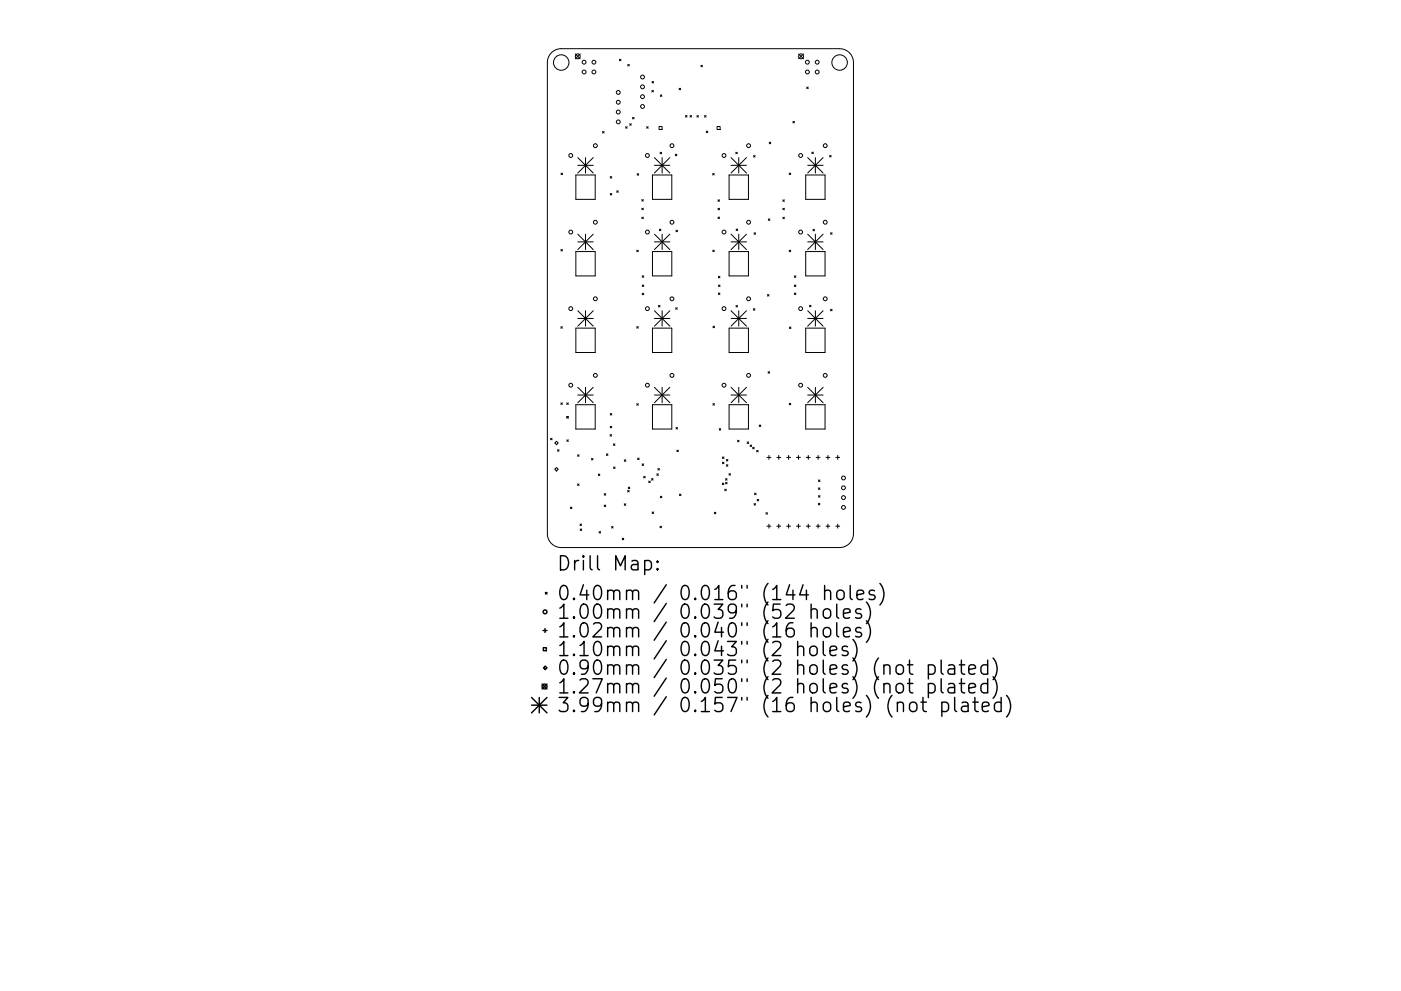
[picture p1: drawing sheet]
<svg xmlns="http://www.w3.org/2000/svg" width="297mm" height="210mm" viewBox="0 0 297 210" stroke-linecap="round" stroke-linejoin="round" font-family="sans-serif">
<defs><g id="words">
<g font-size="4.2">
<text x="118" y="121.1">Drill Map:</text>
<text x="118" y="127.4">0.40mm / 0.016&quot; (144 holes)</text>
<text x="118" y="131.3">1.00mm / 0.039&quot; (52 holes)</text>
<text x="118" y="135.3">1.02mm / 0.040&quot; (16 holes)</text>
<text x="118" y="139.2">1.10mm / 0.043&quot; (2 holes)</text>
<text x="118" y="143.2">0.90mm / 0.035&quot; (2 holes) (not plated)</text>
<text x="118" y="147.2">1.27mm / 0.050&quot; (2 holes) (not plated)</text>
<text x="118" y="151.1">3.99mm / 0.157&quot; (16 holes) (not plated)</text>
</g>
</g></defs>
<g fill="none" stroke="#000" stroke-width=".21">
<path d="M116.9 11.2a2.94 2.94 0 0 1 2.1-.9h59a2.94 2.94 0 0 1 3 3v99.9a2.94 2.94 0 0 1-3 3h-59a2.94 2.94 0 0 1-2.9-3v-99.9a2.94 2.94 0 0 1 .8-2.1zM122 11.4l1 1.1M123 11.4l-1 1.1M131.3 12.6l.3 .3M131.6 12.6l-.3 .3M133.1 13.7l.3 .3M133.4 13.7l-.3 .3M138.2 19.2l.3 .3M138.2 17.3l.4 .3M138.5 19.2l-.3 .3M138.6 17.3l-.4 .3M144 18.7l.3 .4"/>
<path d="M144.3 18.7l-.3 .4M148.6 13.9l.3 .3M148.9 13.9l-.3 .3M169.3 11.4l1.1 1.1M170.4 11.4l-1.1 1.1M171 18.5l.4 .3M171.4 18.5l-.4 .3M118.9 36.7l.4 .4M119.3 36.7l-.4 .4M122.1 37.1h4.1v5.2h-4.1zM122.5 35.1h3.3M122.5 33.4l3.3 3.3"/>
<path d="M124.1 33.4v3.3M125.8 33.4l-3.3 3.3M127.8 27.9l.3 .3M128.1 27.9l-.3 .3M129.4 37.5l.3 .3M129.7 37.5l-.3 .3M132.6 26.9l.4 .3M133 26.9l-.4 .3M133.5 26.2l.3 .4M133.8 26.2l-.3 .4M134.1 24.9l.3 .3M134.4 24.9l-.3 .3"/>
<path d="M135.1 36.8l.3 .4M135.4 36.8l-.3 .4M137.1 26.9l.3 .3M137.4 26.9l-.3 .3M138.3 37.1h4.1v5.2h-4.1zM138.8 33.4l3.2 3.3M138.8 35.1h3.2M139.7 26.8h.7v.7h-.7zM139.9 32.3l.4 .3M140 20.1l.3 .4M140.3 32.3l-.4 .3M140.3 20.1l-.3 .4"/>
<path d="M140.4 33.4v3.3M142 33.4l-3.2 3.3M143.2 32.7l.3 .3M143.5 32.7l-.3 .3M145.3 24.5l.4 .3M145.7 24.5l-.4 .3M146.3 24.5l.3 .3M146.6 24.5l-.3 .3M147.8 24.5l.3 .4M148.1 24.5l-.3 .4M149.4 24.5l.3 .4M149.7 24.5l-.3 .4"/>
<path d="M149.7 27.8l.4 .3M150.1 27.8l-.4 .3M151.1 36.8l.3 .3M151.4 36.8l-.3 .3M152 26.8h.7v.7h-.7zM154.6 37.1h4.1v5.2h-4.1zM155 35.1h3.3M155 33.4l3.3 3.3M156 32.3l.3 .3M156.3 32.3l-.3 .3M156.6 33.4v3.3M158.3 33.4l-3.3 3.3"/>
<path d="M159.8 33l.3 .3M160.1 33l-.3 .3M163.1 30.2l.3 .3M163.4 30.2l-.3 .3M167.3 36.7l.4 .3M167.7 36.7l-.4 .3M168.1 25.8l.3 .3M168.4 25.8l-.3 .3M170.8 37.1h4.1v5.2h-4.1zM171.2 35.1h3.3M171.2 33.4l3.3 3.3M172.1 32.3l.4 .3"/>
<path d="M172.5 32.3l-.4 .3M172.9 33.4v3.3M174.5 33.4l-3.3 3.3M175.9 33l.3 .3M176.2 33l-.3 .3M118.9 52.9l.4 .3M119.3 52.9l-.4 .3M122.1 53.4h4.1v5.1h-4.1zM122.5 51.3h3.3M122.5 49.7l3.3 3.3M124.1 49.7v3.3M125.8 49.7l-3.3 3.3"/>
<path d="M129.4 41l.3 .4M129.7 41l-.3 .4M130.8 40.5l.3 .3M131.1 40.5l-.3 .3M135 53.1l.3 .3M135.3 53.1l-.3 .3M136.1 44.2l.3 .3M136.1 42.3l.3 .4M136.1 46.1l.3 .3M136.2 58.5l.3 .3M136.4 42.3l-.3 .4M136.4 44.2l-.3 .3"/>
<path d="M136.4 46.1l-.3 .3M136.5 58.5l-.3 .3M138.3 53.4h4.1v5.1h-4.1zM138.8 51.3h3.2M138.8 49.7l3.2 3.3M139.8 48.6l.3 .3M140.1 48.6l-.3 .3M140.4 49.7v3.3M142 49.7l-3.2 3.3M143.3 48.8l.3 .4M143.6 48.8l-.3 .4M151.1 53.1l.3 .3"/>
<path d="M151.4 53.1l-.3 .3M152.2 42.4l.3 .3M152.2 44.2l.4 .3M152.2 46.1l.4 .3M152.3 58.6l.3 .4M152.5 42.4l-.3 .3M152.6 44.2l-.4 .3M152.6 46.1l-.4 .3M152.6 58.6l-.3 .4M154.6 53.4h4.1v5.1h-4.1zM155 51.3h3.3M155 49.7l3.3 3.3"/>
<path d="M156.1 48.6l.3 .3M156.4 48.6l-.3 .3M156.6 49.7v3.3M158.3 49.7l-3.3 3.3M159.9 49.4l.3 .3M160.2 49.4l-.3 .3M162.9 46.4l.3 .4M163.2 46.4l-.3 .4M166 42.4l.3 .3M166 44.2l.3 .3M166 46.1l.3 .3M166.3 42.4l-.3 .3"/>
<path d="M166.3 44.2l-.3 .3M166.3 46.1l-.3 .3M167.3 53.1l.4 .3M167.7 53.1l-.4 .3M168.4 58.5l.3 .4M168.7 58.5l-.3 .4M170.8 53.4h4.1v5.1h-4.1zM171.2 49.7l3.3 3.3M171.2 51.3h3.3M172.4 48.7l.3 .3M172.7 48.7l-.3 .3M172.9 49.7v3.3"/>
<path d="M174.5 49.7l-3.3 3.3M176.1 49.4l.3 .3M176.4 49.4l-.3 .3M118.9 69.3l.3 .3M119.2 69.3l-.3 .3M122.1 69.6h4.1v5.2h-4.1zM122.5 67.6h3.3M122.5 65.9l3.3 3.3M124.1 65.9v3.3M125.8 65.9l-3.3 3.3M135 69.3l.3 .3M135.3 69.3l-.3 .3"/>
<path d="M136.2 62.2l.3 .3M136.2 60.5l.3 .3M136.5 62.2l-.3 .3M136.5 60.5l-.3 .3M138.3 69.6h4.1v5.2h-4.1zM138.8 67.6h3.2M138.8 65.9l3.2 3.3M139.6 64.8l.3 .3M139.9 64.8l-.3 .3M140.4 65.9v3.3M142 65.9l-3.2 3.3M143.3 65.3l.3 .3"/>
<path d="M143.6 65.3l-.3 .3M151.2 69.2l.3 .3M151.5 69.2l-.3 .3M152.3 62.2l.3 .3M152.3 60.5l.4 .3M152.6 62.2l-.3 .3M152.7 60.5l-.4 .3M154.6 69.6h4.1v5.2h-4.1zM155 67.6h3.3M155 65.9l3.3 3.3M156 64.8l.4 .3M156.4 64.8l-.4 .3"/>
<path d="M156.6 65.9v3.3M158.3 65.9l-3.3 3.3M159.7 65.5l.3 .3M160 65.5l-.3 .3M162.7 62.5l.3 .3M162.8 78.9l.4 .3M163 62.5l-.3 .3M163.2 78.9l-.4 .3M167.4 69.4l.3 .3M167.7 69.4l-.3 .3M168.4 62.2l.3 .3M168.4 60.5l.3 .3"/>
<path d="M168.7 60.5l-.3 .3M168.7 62.2l-.3 .3M170.8 69.6h4.1v5.2h-4.1zM171.2 65.9l3.3 3.3M171.2 67.6h3.3M171.6 64.8l.4 .3M172 64.8l-.4 .3M172.9 65.9v3.3M174.5 65.9l-3.3 3.3M176.1 65.6l.3 .3M176.4 65.6l-.3 .3M116.7 93l.4 .3"/>
<path d="M117.1 93l-.4 .3M118 93.6l.4 .4-.4 .4-.4-.4zM118 99.2l.4 .4-.4 .3-.4-.3zM118.2 95.4l.3 .3M118.5 95.4l-.3 .3M118.9 85.5l.3 .3M119.2 85.5l-.3 .3M120.2 85.5l.3 .3M120.2 88.4l.3 .3M120.2 93.3l.3 .3M120.5 85.5l-.3 .3M120.5 88.4l-.3 .3"/>
<path d="M120.5 93.3l-.3 .3M122.1 85.9h4.1v5.1h-4.1zM122.5 96.5l.3 .3M122.5 83.8h3.3M122.5 82.2l3.3 3.2M122.8 96.5l-.3 .3M124.1 82.2v3.2M125.4 97.3l.3 .3M125.7 97.3l-.3 .3M125.8 82.2l-3.3 3.2M128.6 96.3l.3 .3M128.9 96.3l-.3 .3"/>
<path d="M129.3 92.2l.4 .3M129.4 90.4l.3 .4M129.4 87.7l.3 .4M129.7 92.2l-.4 .3M129.7 90.4l-.3 .4M129.7 87.7l-.3 .4M130 94.2l.4 .3M130.1 99.1l.3 .3M130.4 94.2l-.4 .3M130.4 99.1l-.3 .3M132.4 97.6l.3 .3M132.7 97.6l-.3 .3"/>
<path d="M135 85.6l.3 .4M135.2 97.2l.3 .3M135.3 85.6l-.3 .4M135.5 97.2l-.3 .3M136.1 98.4l.4 .4M136.5 98.4l-.4 .4M138.3 85.9h4.1v5.1h-4.1zM138.8 83.8h3.2M138.8 82.2l3.2 3.2M139.5 99.4l.3 .3M139.8 99.4l-.3 .3M140.4 82.2v3.2"/>
<path d="M142 82.2l-3.2 3.2M143.3 90.7l.4 .3M143.5 95.5l.3 .3M143.7 90.7l-.4 .3M143.8 95.5l-.3 .3M151.2 85.6l.3 .4M151.5 85.6l-.3 .4M152.5 90.9l.3 .4M152.8 90.9l-.3 .4M153.2 96.9l.3 .4M153.2 98.1l.3 .3M153.5 96.9l-.3 .4"/>
<path d="M153.5 98.1l-.3 .3M154 97.5l.3 .3M154 98.6l.3 .3M154.3 97.5l-.3 .3M154.3 98.6l-.3 .3M154.6 85.9h4.1v5.1h-4.1zM155 83.8h3.3M155 82.2l3.3 3.2M156.4 93.4l.3 .3M156.6 82.2v3.2M156.7 93.4l-.3 .3M158.3 82.2l-3.3 3.2"/>
<path d="M158.4 93.8l.3 .3M158.7 93.8l-.3 .3M159 94.4l.4 .3M159.4 94.4l-.4 .3M159.6 94.9l.3 .3M159.9 94.9l-.3 .3M160.4 95.5l.4 .4M160.8 95.5l-.4 .4M161 90.2l.3 .3M161.3 90.2l-.3 .3M162.6 97h.8M163 96.6v.9"/>
<path d="M164.7 97h.8M165.1 96.6v.9M166.8 97h.8M167.2 96.6v.9M167.3 85.6l.4 .3M167.7 85.6l-.4 .3M168.9 97h.8M169.3 96.6v.9M170.8 85.9h4.1v5.1h-4.1zM171 97h.8M171.2 82.2l3.3 3.2M171.2 83.8h3.3"/>
<path d="M171.4 96.6v.9M172.9 82.2v3.2M173 97h.9M173.5 96.6v.9M174.5 82.2l-3.3 3.2M175.1 97h.9M175.5 96.6v.9M177.2 97h.8M177.6 96.6v.9M120.9 107.6l.4 .3M121.3 107.6l-.4 .3M122.5 102.7l.3 .3"/>
<path d="M122.8 102.7l-.3 .3M123 111.2l.3 .3M123 112.2l.3 .4M123.3 111.2l-.3 .3M123.3 112.2l-.3 .4M126.8 100.6l.4 .3M127 112.8l.3 .3M127.2 100.6l-.4 .3M127.3 112.8l-.3 .3M128.1 107.2l.3 .3M128.1 104.7l.3 .4M128.4 107.2l-.3 .3"/>
<path d="M128.4 104.7l-.3 .4M129.7 111.7l.3 .3M130 111.7l-.3 .3M131.9 114.2l.3 .3M132.2 114.2l-.3 .3M132.4 106.9l.3 .3M132.7 106.9l-.3 .3M133.1 104.1l.3 .3M133.2 103.4l.3 .3M133.4 104.1l-.3 .3M133.5 103.4l-.3 .3M136.5 101.1l.3 .3"/>
<path d="M136.8 101.1l-.3 .3M137.5 102.1l.4 .3M137.9 102.1l-.4 .3M138.1 101.5l.4 .4M138.3 108.6l.3 .4M138.5 101.5l-.4 .4M138.6 108.6l-.3 .4M139.3 100.5l.3 .4M139.6 100.5l-.3 .4M139.9 111.6l.3 .4M140 105.3l.3 .3M140.2 111.6l-.3 .4"/>
<path d="M140.3 105.3l-.3 .3M144.1 104.8l.3 .4M144.4 104.8l-.3 .4M151.4 108.7l.4 .3M151.8 108.7l-.4 .3M153.1 102.5l.4 .3M153.5 102.5l-.4 .3M153.7 103.8l.3 .3M153.8 101.5l.4 .4M153.8 102.3l.4 .4M154 103.8l-.3 .3M154.2 101.5l-.4 .4"/>
<path d="M154.2 102.3l-.4 .4M154.5 100.5l.4 .3M154.9 100.5l-.4 .3M159.9 106.8l.3 .4M160 104.6l.3 .4M160.2 106.8l-.3 .4M160.3 104.6l-.3 .4M160.5 105.9l.4 .4M160.9 105.9l-.4 .4M162.4 108.8l.3 .3M162.6 111.6h.8M162.7 108.8l-.3 .3"/>
<path d="M163 111.2v.9M164.7 111.6h.8M165.1 111.2v.9M166.8 111.6h.8M167.2 111.2v.9M168.9 111.6h.8M169.3 111.2v.9M171 111.6h.8M171.4 111.2v.9M173 111.6h.9M173.5 111.2v.9M173.5 106.8l.3 .3"/>
<path d="M173.5 103.5l.3 .3M173.5 101.8l.4 .4M173.5 105.2l.4 .3M173.8 106.8l-.3 .3M173.8 103.5l-.3 .3M173.9 101.8l-.4 .4M173.9 105.2l-.4 .3M175.1 111.6h.9M175.5 111.2v.9M177.2 111.6h.8M177.6 111.2v.9"/>
<circle cx="119" cy="13.3" r="1.64"/>
<circle cx="122.5" cy="12" r=".52"/>
<circle cx="123.8" cy="15.3" r=".41"/>
<circle cx="123.8" cy="13.2" r=".41"/>
<circle cx="125.9" cy="15.3" r=".41"/>
<circle cx="125.9" cy="13.2" r=".41"/>
<circle cx="131.1" cy="19.6" r=".41"/>
<circle cx="136.2" cy="18.4" r=".41"/>
<circle cx="136.2" cy="16.3" r=".41"/>
<circle cx="169.8" cy="12" r=".52"/>
<circle cx="171.2" cy="15.3" r=".41"/>
<circle cx="171.2" cy="13.2" r=".41"/>
<circle cx="173.3" cy="15.3" r=".41"/>
<circle cx="173.3" cy="13.2" r=".41"/>
<circle cx="178" cy="13.3" r="1.64"/>
<circle cx="121" cy="33" r=".41"/>
<circle cx="126.2" cy="30.9" r=".41"/>
<circle cx="131.1" cy="23.8" r=".41"/>
<circle cx="131.1" cy="21.7" r=".41"/>
<circle cx="131.1" cy="25.9" r=".41"/>
<circle cx="136.2" cy="20.5" r=".41"/>
<circle cx="136.2" cy="22.6" r=".41"/>
<circle cx="137.3" cy="33" r=".41"/>
<circle cx="142.5" cy="30.9" r=".41"/>
<circle cx="153.5" cy="33" r=".41"/>
<circle cx="158.7" cy="30.9" r=".41"/>
<circle cx="169.8" cy="33" r=".41"/>
<circle cx="175" cy="30.9" r=".41"/>
<circle cx="121" cy="49.2" r=".41"/>
<circle cx="126.2" cy="47.2" r=".41"/>
<circle cx="137.3" cy="49.2" r=".41"/>
<circle cx="142.5" cy="47.2" r=".41"/>
<circle cx="153.5" cy="49.2" r=".41"/>
<circle cx="158.7" cy="47.2" r=".41"/>
<circle cx="169.8" cy="49.2" r=".41"/>
<circle cx="175" cy="47.2" r=".41"/>
<circle cx="121" cy="65.5" r=".41"/>
<circle cx="126.2" cy="79.6" r=".41"/>
<circle cx="126.2" cy="63.4" r=".41"/>
<circle cx="137.3" cy="65.5" r=".41"/>
<circle cx="142.5" cy="79.6" r=".41"/>
<circle cx="142.5" cy="63.4" r=".41"/>
<circle cx="153.5" cy="65.5" r=".41"/>
<circle cx="158.7" cy="79.6" r=".41"/>
<circle cx="158.7" cy="63.4" r=".41"/>
<circle cx="169.8" cy="65.5" r=".41"/>
<circle cx="175" cy="79.6" r=".41"/>
<circle cx="175" cy="63.4" r=".41"/>
<circle cx="121" cy="81.7" r=".41"/>
<circle cx="137.3" cy="81.7" r=".41"/>
<circle cx="153.5" cy="81.7" r=".41"/>
<circle cx="169.8" cy="81.7" r=".41"/>
<circle cx="178.8" cy="101.4" r=".41"/>
<circle cx="178.8" cy="105.6" r=".41"/>
<circle cx="178.8" cy="107.7" r=".41"/>
<circle cx="178.8" cy="103.5" r=".41"/>
</g>
<g fill="none" stroke="#000" stroke-width=".3">
<path d="M136.7 119.1l.8-.2 .6 .6v.8l-.3 .5-.3 .1-.8-.1M139.4 119.1l.1 .1-.1 .1-.1-.1 .1-.1v.2M115.1 133.8h.9M115.2 137.4h.6v.7h-.6zM115.6 133.4v.8M115.6 125.7l.4 .3M116 125.7l-.4 .3M139.4 120.6l.1 .2-.1 .1-.1-.1 .1-.2v.3M169.1 137.4a.74 .74 0 0 1 1.3 .1v1.6M169.1 136.1v3M172 129.5a.74 .74 0 0 1 1.3 .1v1.6M172 133.4a.74 .74 0 0 1 1.3 .2v1.5"/>
<path d="M172 137.2a.81 .81 0 0 1 1.3 .5v.8a.81 .81 0 0 1-.8 .6 .81 .81 0 0 1-.8-.6v-.8zM172 128.2v3M172 132.1v3M174.5 136.1v2.6l.5 .4M174.7 133.4a.81 .81 0 0 1 .8-.3 .81 .81 0 0 1 .6 .6v.9a.81 .81 0 0 1-.8 .6 .81 .81 0 0 1-.8-.6v-.9zM174.8 125.5a.74 .74 0 0 1 1.3 .1v1.6M174.8 129.3a.81 .81 0 0 1 1.3 .4v.9a.81 .81 0 0 1-.8 .6 .81 .81 0 0 1-.8-.6v-.9zM174.8 124.2v3M176 138.1l1.4-.3-.1-.6-.9-.1-.4 .4v1.2l.1 .2 .3 .2 .9-.2M177.4 128.2v2.5l.4 .5M177.4 132.1v2.6l.4 .4M177.5 125.5a.81 .81 0 0 1 .9-.3 .81 .81 0 0 1 .6 .6v.8a.81 .81 0 0 1-.8 .6 .81 .81 0 0 1-.8-.6v-.8z"/>
<path d="M178.8 130.2l1.5-.3-.2-.6-.8-.1-.5 .4v1.1l.2 .3 .3 .2 .8-.2M178.8 134.1l1.5-.3-.2-.5-.8-.2-.5 .5v1.1l.2 .3 .3 .1 .8-.1M179.7 137.2l-.7-.1-.5 .4 .2 .4 1 .3 .1 .3-.1 .4-.3 .2-.9-.2M180.3 124.2v2.6l.4 .4M180.8 135.7a3.4 3.4 0 0 1 0 4.5M181.7 126.2l1.4-.3-.1-.5-.9-.2-.4 .4v1.2l.1 .3 .3 .1 .9-.1M182.5 129.3l-.7-.1-.4 .4 .1 .4 1 .3 .2 .3-.2 .4-.2 .2-.9-.2M182.5 133.3l-.7-.2-.4 .5 .1 .4 1 .3 .2 .3-.2 .4-.2 .1-.9-.1M183.7 127.7a3.4 3.4 0 0 1 0 4.6M183.7 131.7a3.4 3.4 0 0 1 0 4.6M185.4 125.4l-.7-.2-.4 .4 .1 .5 1 .3 .1 .2-.1 .5-.3 .1-.8-.1M186.5 123.8a3.4 3.4 0 0 1 0 4.6"/>
<path d="M210.5 139.6a3.4 3.4 0 0 1 0 4.6M112.7 148l3.3 3.2M112.7 149.6h3.3M114.3 148v3.2M114.9 145.1l1.1 1.1M115.2 141.7l.4-.4 .4 .4-.4 .4zM116 145.1l-1.1 1.1M116 148l-3.3 3.2M190.1 141.3a.81 .81 0 0 1 .8-.3 .81 .81 0 0 1 .6 .6v.9a.81 .81 0 0 1-.7 .6 .81 .81 0 0 1-.8-.6v-.9zM190.3 145.2a.81 .81 0 0 1 1.2 .4v.8a.81 .81 0 0 1-.7 .6 .81 .81 0 0 1-.8-.6v-.8zM192.4 141h1.1M192.4 145h1.1"/>
<path d="M192.8 140v2.6l.2 .3 .5 .1M192.8 144v2.6l.2 .3 .5 .1M193.1 149.1a.81 .81 0 0 1 1.3 .4v.9a.81 .81 0 0 1-.8 .6 .81 .81 0 0 1-.8-.6v-.9zM195.3 149h1.1M195.7 148v2.5l.1 .3 .6 .2M196.8 141.2l.9-.2 .6 .6v.9l-.3 .4-.3 .1-.9-.1M196.8 145.2l.9-.2 .6 .6v.8l-.3 .5-.3 .1-.9-.1M196.8 141v3M196.8 145v3M199.5 140v2.6l.5 .4M199.5 144v2.6l.5 .4M199.7 149.1l.8-.1 .6 .5v.9l-.3 .4-.3 .2-.8-.2"/>
<path d="M199.7 149v3M201.1 141.2l.3-.2 .9 .2 .1 .3v1.5M201.1 145.2l.3-.2 .9 .2 .1 .2v1.6M202.4 141.8l-1 .1a.59 .59 0 0 0-.4 .6 .59 .59 0 0 0 .4 .5l1-.1M202.4 145.7l-1 .2a.59 .59 0 0 0-.4 .5 .59 .59 0 0 0 .4 .6l1-.1M202.4 148v2.5l.4 .5M203.4 141h1.1M203.4 145h1.1M203.8 140v2.6l.2 .3 .5 .1M203.8 144v2.6l.2 .3 .5 .1M204 149.1l.3-.1 .8 .1 .2 .3v1.6M205.3 149.7l-1 .1a.59 .59 0 0 0-.5 .6 .59 .59 0 0 0 .5 .6l1-.2"/>
<path d="M205.4 142l1.4-.2-.1-.6-.9-.2-.4 .5v1.1l.1 .3 .3 .1 .9-.1M205.4 146l1.4-.3-.1-.5-.9-.2-.4 .4v1.2l.1 .3 .3 .1 .9-.1M206.3 149h1.1M206.7 148v2.5l.1 .3 .6 .2M208.3 150l1.4-.3-.2-.6-.8-.1-.4 .4v1.1l.1 .3 .3 .2 .8-.2M209.4 141.2l-.9-.2-.5 .6v.9l.3 .4 .2 .1 .9-.1M209.4 145.2l-.9-.2-.5 .6v.8l.3 .5 .2 .1 .9-.1M209.4 140v3M209.4 144v3M210.5 143.6a3.4 3.4 0 0 1 0 4.6M212.3 149.1l-.9-.1-.6 .5v.9l.3 .4 .3 .2 .9-.2M212.3 148v3"/>
<path d="M213.4 147.5a3.4 3.4 0 0 1 0 4.6"/>
<circle cx="115.6" cy="129.8" r=".41"/>
<circle cx="115.4" cy="145.7" r=".52"/>
</g>
<use href="#words"/>
</svg>
